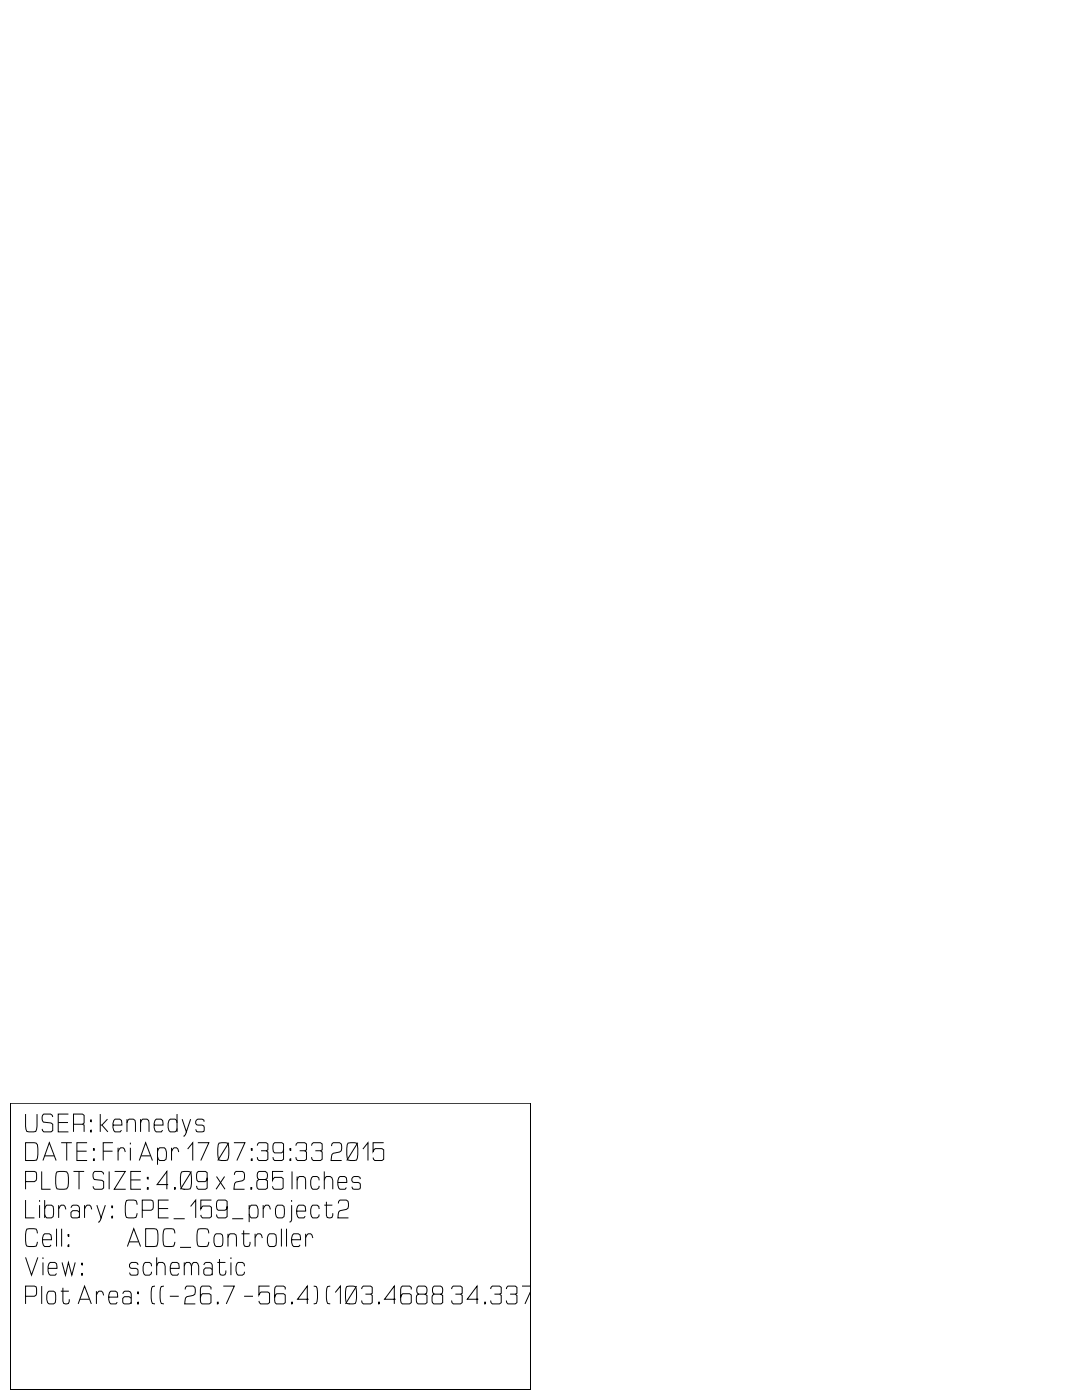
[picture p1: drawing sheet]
<svg xmlns="http://www.w3.org/2000/svg" width="216mm" height="279mm" viewBox="0 0 216 279" stroke-linecap="round" stroke-linejoin="round" font-family="sans-serif">
<g fill="none" stroke="#000" stroke-width=".2">
<path d="M2.1 220.2h103.8v57.1h-103.8zM5.1 239.5v3.6h1.8M5.1 235.8h1.8a1.49 1.49 0 0 0 .3-1.8l-.3-.2h-1.8v3.5M5.1 228h1.7l.4 .1 .3 .4a5.7 5.7 0 0 1-.2 3l-2.2 .1zM5.1 222.3l.1 3.1 .2 .4 .4 .1 1.3-.1 .3-1v-2.5M7.9 239.5v.3M8.3 233.8v3.5h1.8M8.6 231.6l1.2-3.6 1.4 3.6M8.9 239.5v3.6M8.9 230.7h1.9M10.5 222.9l-.1-.3-.3-.3h-1.4a1.16 1.16 0 0 0 0 1.6l1.5 .2 .3 .3v1.2l-.3 .3h-1.5l-.3-.6M11.4 233.9h1.9a3.9 3.9 0 0 1 0 3.4h-1.9a5.1 5.1 0 0 1 0-3.4z"/>
<path d="M11.6 224h2M12.2 228h2.1M13.3 228v3.6M13.7 222.3h-2.1v3.6h2.1M14.7 233.8h2.1M14.7 224.4h1.7l.4-.3v-1.5l-.4-.3h-1.7v3.6M15.3 229.7h2M15.8 233.8v3.5M16.4 224.4l.4 .1v1.4M17.4 228h-2.1v3.6h2.1M18.1 223.5h.1v.4h-.1zM18.1 225.6h.1v.3h-.1z"/>
<path d="M18.6 229.2h.2v.4h-.2zM18.6 231.3h.2v.3h-.2zM20 222.3v3.6M20.3 224.5l1.2 1.4M20.6 229.7h1.9M20.7 234.4l-.1-.4-.3-.2h-1.4a1.16 1.16 0 0 0-.1 1.6l1.5 .2 .4 .2v1.3l-.4 .2h-1.4l-.3-.6M21.4 223.4l-1.1 1.1h-.3M21.8 233.8v3.5M22.5 228h-1.9v3.6M22.5 224.5h1.8l-.1-.9-.3-.2h-.9a1.95 1.95 0 0 0 0 2.5h1l.2-.3M22.9 233.8h2.1l-2.2 3.5h2.3M23.6 229.8l.5-.7h.5l.2 .2 .2 .6"/>
<path d="M23.6 229.1v2.5M25.3 224.1l.5-.7h.8l.3 .2 .1 2.3M25.3 223.4v2.5M26 228v.4M26 229.1v2.5M26.1 235.5h1.9M27.8 231.6l1.3-3.6 1.3 3.6M28 224.1l.5-.7h.8l.4 .2v2.3M28 223.4v2.5M28.1 233.8h-2v3.5h2M28.1 230.7h1.9M29.4 235h.2v.3h-.2z"/>
<path d="M29.4 237h.2v.3h-.2zM30.8 224.5h1.7l-.1-.9-.3-.2h-.9a1.95 1.95 0 0 0 0 2.5h1l.2-.3M31.4 229.8l.5-.7h.9a2.32 2.32 0 0 1 .3 2.3l-.3 .2h-.9l-.5-.8M31.4 229.1v3.4M33.5 236.4h-2.2l2-2.6v3.5M33.6 239.5h-2v3.6h2M34.2 229.8l.5-.7h.5l.3 .2 .2 .6M34.2 229.1v2.5M34.8 237h.2v.3h-.2zM35.3 224.1l-.1-.5-.3-.2h-.9a1.95 1.95 0 0 0 0 2.5h.9l.3-.3 .1-.4M35.3 222.3v3.6M36.3 223.4l.9 2.5 .8-2.5"/>
<path d="M36.7 237.3h1.3a5.1 5.1 0 0 0 0-3.4h-1.7a5.1 5.1 0 0 0 0 3.4h.5M37.2 225.9l-.2 .5-.2 .3h-.2M37.4 229.3l1.1-1.3v3.6M38.2 233.8l-2.2 3.5M39.5 228h2.2l-1.6 3.6M40.7 223.9v-.4l-.4-.1h-.8l-.4 .4v.4l.1 .3h1.1l.4 .2v1.1l-1.2 .1-.3-.1-.1-.4M41.3 235.1v.5l-.4 .2h-1.3a1.62 1.62 0 0 1 0-2h1.4l.3 .2v3.1l-.3 .2h-1.4l-.3-.2-.1-.4M42.2 239.5h-2.1v1.8l.4-.6h1.3l.4 .2v1.9l-.4 .3h-1.4l-.3-.6M43.2 234.8l1.7 2.5M44.1 231.6l1.3-.1a5.1 5.1 0 0 0 0-3.4h-1.7a5.1 5.1 0 0 0 0 3.4l.5 .1M44.8 234.8l-1.7 2.5M45.7 228l-2.2 3.6"/>
<path d="M46.7 228h2.2l-1.6 3.6M46.8 234.5v-.5l.3-.2h1.3a1.19 1.19 0 0 1 0 1.8l-1.3 .3-.3 .3-.1 1.1h2.1M50.1 237h.1v.3h-.1zM50.1 229.2h.2v.4h-.2zM50.1 231.3h.2v.3h-.2zM51.3 228.6l.4-.6h1.4l.3 .3v1.2l-.3 .2h-1M51.7 235.4a1.08 1.08 0 0 1 0-1.6h1.2a1.12 1.12 0 0 1 .4 1.4l-.4 .2h-1.2a1.35 1.35 0 0 0-.4 1.7l.3 .2h1.4l.4-.2v-1.5l-.5-.2M53.1 229.7l.3 .2v1.5l-.3 .2h-1.4l-.3-.2-.1-.5M56.5 233.8h-2.1v1.8l.4-.6h1.4l.3 .2v1.9l-.3 .2h-1.5l-.3-.6M56.6 229.3l-.1 .5-.3 .3h-1.4a1.62 1.62 0 0 1 0-2.1h1.4l.4 .3v3.1l-.4 .2h-1.4l-.3-.2v-.5M57.8 229.2h.2v.4h-.2zM57.8 231.3h.2v.3h-.2z"/>
<path d="M58.2 239.5v.3M58.3 233.8v3.5M59 228.6l.4-.6h1.4l.4 .3v1.2l-.4 .2h-1M59.3 235.6l.4-.8h.9l.3 .3 .1 2.2M59.3 234.8v2.5M60.8 229.7l.4 .2v1.5l-.4 .2h-1.4l-.3-.2-.1-.5M62.2 228.6l.3-.6h1.4l.4 .3v1.2l-.4 .2h-1M63.7 235.6l-.1-.5-.3-.3h-.9a1.95 1.95 0 0 0 0 2.5h.9l.3-.2 .1-.4M63.9 229.7l.4 .2v1.5l-.4 .2h-1.4l-.2-.2-.1-.5M64.7 235.6l.4-.8h.8l.3 .3 .2 .5v1.7M64.7 233.8v3.5M65.1 239.8v2.7a.74 .74 0 0 0 1.1 .5l.2-.9"/>
<path d="M66.1 228.7l.1-.4 .3-.3h1.3a1.19 1.19 0 0 1 0 1.9l-1.3 .3-.3 .2-.1 1.2h2.1M67.4 236h1.8l-.1-.9-.3-.3h-1a1.95 1.95 0 0 0 0 2.5h1.1l.2-.3M69.9 231.6l1.2-.1a5.1 5.1 0 0 0 0-3.4h-1.7a5.1 5.1 0 0 0 0 3.4l.6 .1M71.4 228l-2.2 3.6M71.9 235.3l-.1-.3-.3-.2h-.9l-.4 .4v.4l.2 .3 1.1 .1 .3 .2v1.1h-1.2h-.2l-.2-.5M72.4 229.3l1-1.3v3.6M76.6 228h-2.2v1.8l.5-.6h1.3l.4 .3v1.9l-.4 .2h-1.4l-.4-.6M5.1 258.7h1.8a1.49 1.49 0 0 0 .3-1.9l-.3-.1h-1.8v3.5M5.1 250.9l1.2 3.6 1.3-3.6M7.5 246.1l-.3-.8h-1.8a5.1 5.1 0 0 0 0 3.4h1.8l.3-.9M7.9 240.5v2.6M8.3 256.7v3.5"/>
<path d="M8.5 247.4h1.8l-.1-.9-.4-.3h-.9a1.95 1.95 0 0 0 0 2.6h1l.3-.4M8.6 250.9v.4M8.6 251.9v2.6M8.9 241.3l.4-.8h1l.3 .3 .1 .6-.1 1.4-.3 .3h-1l-.4-.7M9.5 257.9l.3-.2h.9l.3 .2 .1 .6-.1 1.5-.3 .2h-.9a2.1 2.1 0 0 1-.3-2.3zM9.6 253.1h1.8l-.1-.9-.4-.3h-.9a1.95 1.95 0 0 0 0 2.6h1l.3-.4M11.3 245.2v3.6M11.7 241.3l.5-.8h.5l.3 .3 .1 .6M11.7 240.5v2.6M12.1 257.7h1.6M12.3 245.2v3.6M12.4 251.9l.7 2.6 .6-2.6 .6 2.6 .7-2.6"/>
<path d="M12.6 257v2.7a.74 .74 0 0 0 1.1 .4l.1-.8M13.6 246.4h.1v.3h-.1zM13.6 248.4h.1v.4h-.1zM14.2 241l.4-.5h.7l.4 .2 .2 .3v2.1M15.9 242l-.5-.4h-.9l-.3 .4v.7l.3 .4h.9l.5-.4M15.9 259.3h1.9M16.3 252.1h.1v.4h-.1zM16.3 254.1h.1v.4h-.1zM16.9 241.3l.5-.8h.5l.2 .3 .2 .6M16.9 240.5v2.6M19.2 258.4l.5-.7h.6l.2 .2 .2 .6M19.2 257.7v2.5"/>
<path d="M19.3 240.5l.9 2.6 .8-2.6M20.2 243.1l-.2 .5-.3 .3h-.1M21.7 258.9h1.8l-.1-1-.3-.2h-1a1.95 1.95 0 0 0 0 2.5h1l.3-.3M22.3 240.7h.2v.3h-.2zM22.3 242.7h.2v.4h-.2zM24.5 258.2l.4-.5h.8l.3 .2 .2 .3v2M25.4 248.8l1.3-3.6 1.3 3.6M25.8 247.8h1.8M26.2 259.1l-.4-.3h-1l-.3 .3v.8l.3 .3h1l.4-.3M27.4 240.4l-.3-.8h-1.8a5.1 5.1 0 0 0 0 3.4h1.8l.3-.9M27.5 257.9h.1v.3h-.1zM27.5 259.9h.1v.3h-.1z"/>
<path d="M27.5 252.5v-.4l-.4-.2h-.8l-.5 .5v.4l.2 .2 1.1 .1 .4 .2v1.1l-1.2 .1-.3-.1-.2-.4M28.4 241.5h1.8a1.49 1.49 0 0 0 .3-1.8l-.3-.2h-1.8v3.6M29.1 245.2h1.7l.4 .1 .2 .3a5.7 5.7 0 0 1-.1 3.1l-2.2 .1zM30.2 252.7v-.5l-.4-.3h-.8a1.95 1.95 0 0 0 0 2.6h.8l.4-.3v-.4M30.9 256.7l-.5 .1a5.1 5.1 0 0 0 0 3.3l.5 .1M31.3 252.7l.4-.8h.7l.4 .3 .2 .5v1.8M31.3 250.9v3.6M31.6 241.2h1.9M32.7 256.7l-.5 .1a5.1 5.1 0 0 0 0 3.3l.5 .1M33.9 258.7h1.8M34 253.1h1.8l-.1-.9-.4-.3h-.9a1.95 1.95 0 0 0 0 2.6h1l.3-.4M34.6 243.2h2.3"/>
<path d="M34.9 246.1l-.3-.8h-1.8a5.1 5.1 0 0 0 0 3.4h1.8l.3-.9M35.9 248.9h2.2M36.8 252.7l.4-.8h.6l.2 .3 .2 .5v1.8M36.8 251.9v2.6M36.9 257.3l.1-.4 .3-.2h1.2a1.19 1.19 0 0 1 0 1.8l-1.2 .3-.3 .2-.1 1.2h2.1M38 240.8l1.1-1.3v3.6M38.2 252.7l.4-.8h.6l.3 .3 .1 .5v1.8M40.7 252.5l.4-.6h.7l.4 .2 .2 .4v2M41.7 246.1l-.3-.8h-1.8a5.1 5.1 0 0 0 0 3.4h1.8l.3-.9M42.1 257.3v-.4l-.3-.2h-1.5l-.2 .2-.1 .4 .1 2.7 .2 .2h1.5l.3-.2v-1.6l-.3-.2h-1.4l-.4 .8M42.4 253.4l-.5-.4h-.9l-.3 .4v.7l.3 .4h.9l.5-.4M42.9 246.5l.2-.3h.9l.4 .3 .1 .6-.1 1.4-.4 .3h-.9a2.1 2.1 0 0 1-.2-2.3z"/>
<path d="M43.4 259.9h.1v.3h-.1zM43.4 251.9h1.6M43.8 251.3v2.7a.74 .74 0 0 0 1.1 .4l.2-.8M44.6 256.7h2.2l-1.7 3.5M45.3 240.8l-.1 .5-.3 .2h-1.4a1.62 1.62 0 0 1 0-2h1.5l.3 .3v3l-.3 .3h-1.5l-.2-.3-.1-.4M45.5 247l.4-.8h.9l.3 .3 .1 2.3M45.5 246.2v2.6M46.1 250.9v.4M46.1 251.9v2.6M46.3 243.2h2.2M48.2 246.2h1.6M48.6 245.6v2.7a.74 .74 0 0 0 1.1 .4l.2-.9"/>
<path d="M48.7 258.7h1.8M48.8 252.7l-.1-.5-.3-.3h-.9a1.95 1.95 0 0 0 0 2.6h.9l.3-.3 .1-.4M49.7 241.3l.4-.8h1a2.32 2.32 0 0 1 .3 2.3l-.3 .3h-1l-.4-.8M49.7 240.5v3.4M50.9 247l.5-.8h.5l.3 .3 .1 .6M50.9 246.2v2.6M52.5 241.3l.5-.8h.5l.3 .3 .2 .6M52.5 240.5v2.6M53.5 246.5l.3-.3h.9l.4 .3v.6v1.4l-.4 .3h-.9a2.1 2.1 0 0 1-.3-2.3zM53.8 256.7h-2.1v1.7l.4-.5h1.3l.4 .2v1.9l-.4 .2h-1.4l-.3-.6M55.1 240.8l.3-.3h.9l.4 .3v.6v1.4l-.4 .3h-.9a2.1 2.1 0 0 1-.3-2.3zM56.2 245.2v3.6"/>
<path d="M56.9 257.3v-.4l-.3-.2h-1.5l-.2 .2-.1 .4 .1 2.7 .2 .2h1.5l.3-.2v-1.6l-.3-.2h-1.4l-.4 .8M57.2 245.2v3.6M58.2 247.4h1.8l-.1-.9-.4-.3h-.9a1.95 1.95 0 0 0 0 2.6h1l.3-.4M58.2 240.5v3l-.2 .3-.2 .1M58.2 259.9h.2v.3h-.2zM59.2 241.7h1.8l-.1-.9-.3-.3h-1a1.95 1.95 0 0 0 0 2.6h1l.3-.4M61 247l.5-.8h.5l.3 .3 .1 .6M61 246.2v2.6M61.6 259.3h-2.2l1.9-2.6v3.5M62.6 256.7l.5 .1a5.1 5.1 0 0 1 0 3.3l-.5 .1M63.7 241.3l-.1-.5-.3-.3h-.9a1.95 1.95 0 0 0 0 2.6h.9l.3-.3 .1-.4M64.7 240.5h1.6"/>
<path d="M65.9 256.7l-.5 .1a5.1 5.1 0 0 0 0 3.3l.5 .1M66.9 257.9l1-1.2v3.5M67.5 240.2l.1-.4 .2-.3h1.3a1.19 1.19 0 0 1 0 1.9l-1.3 .2-.2 .3-.2 1.2h2.1M71.1 256.7l-2.2 3.5M72.2 257.3l.3-.6h1.4l.4 .2v1.2l-.4 .2h-1M73.9 258.3l.4 .2v1.5l-.4 .2h-1.4l-.3-.2v-.5M75.5 259.9h.2v.3h-.2zM78.9 259.3h-2.2l2-2.6v3.5M82.1 257.3v-.4l-.4-.2h-1.4l-.3 .2-.1 .4 .1 2.7 .3 .2h1.4l.4-.2v-1.6l-.4-.2h-1.3l-.5 .8M83.5 258.3a1.08 1.08 0 0 1 0-1.6h1.3a1.12 1.12 0 0 1 .3 1.4l-.3 .2h-1.3a1.35 1.35 0 0 0-.3 1.7l.2 .2h1.5l.3-.2v-1.5l-.4-.2M86.6 258.3a1.08 1.08 0 0 1 0-1.6h1.3a1.12 1.12 0 0 1 .3 1.4l-.3 .2h-1.3a1.35 1.35 0 0 0-.3 1.7l.3 .2h1.4l.3-.2v-1.5l-.4-.2M90.1 257.3l.3-.6h1.5l.3 .2v1.2l-.3 .2h-1"/>
<path d="M91.9 258.3l.3 .2v1.5l-.3 .2h-1.5l-.2-.2-.1-.5M95.4 259.3h-2.2l2-2.6v3.5M96.7 259.9h.2v.3h-.2zM97.9 257.3l.3-.6h1.5l.3 .2v1.2l-.3 .2h-1M99.7 258.3l.3 .2v1.5l-.3 .2h-1.5l-.2-.2-.1-.5M101 257.3l.4-.6h1.4l.3 .2v1.2l-.3 .2h-1M102.8 258.3l.3 .2v1.5l-.3 .2h-1.4l-.3-.2-.1-.5M104.2 256.7h1.7M105.9 257.8l-1.1 2.4M15.6 260.2l1.3-3.5 1.3 3.5M69.6 260.2l1.3-.1a5.1 5.1 0 0 0 0-3.3h-1.7a5.1 5.1 0 0 0 0 3.3l.5 .1"/>
</g>
</svg>
